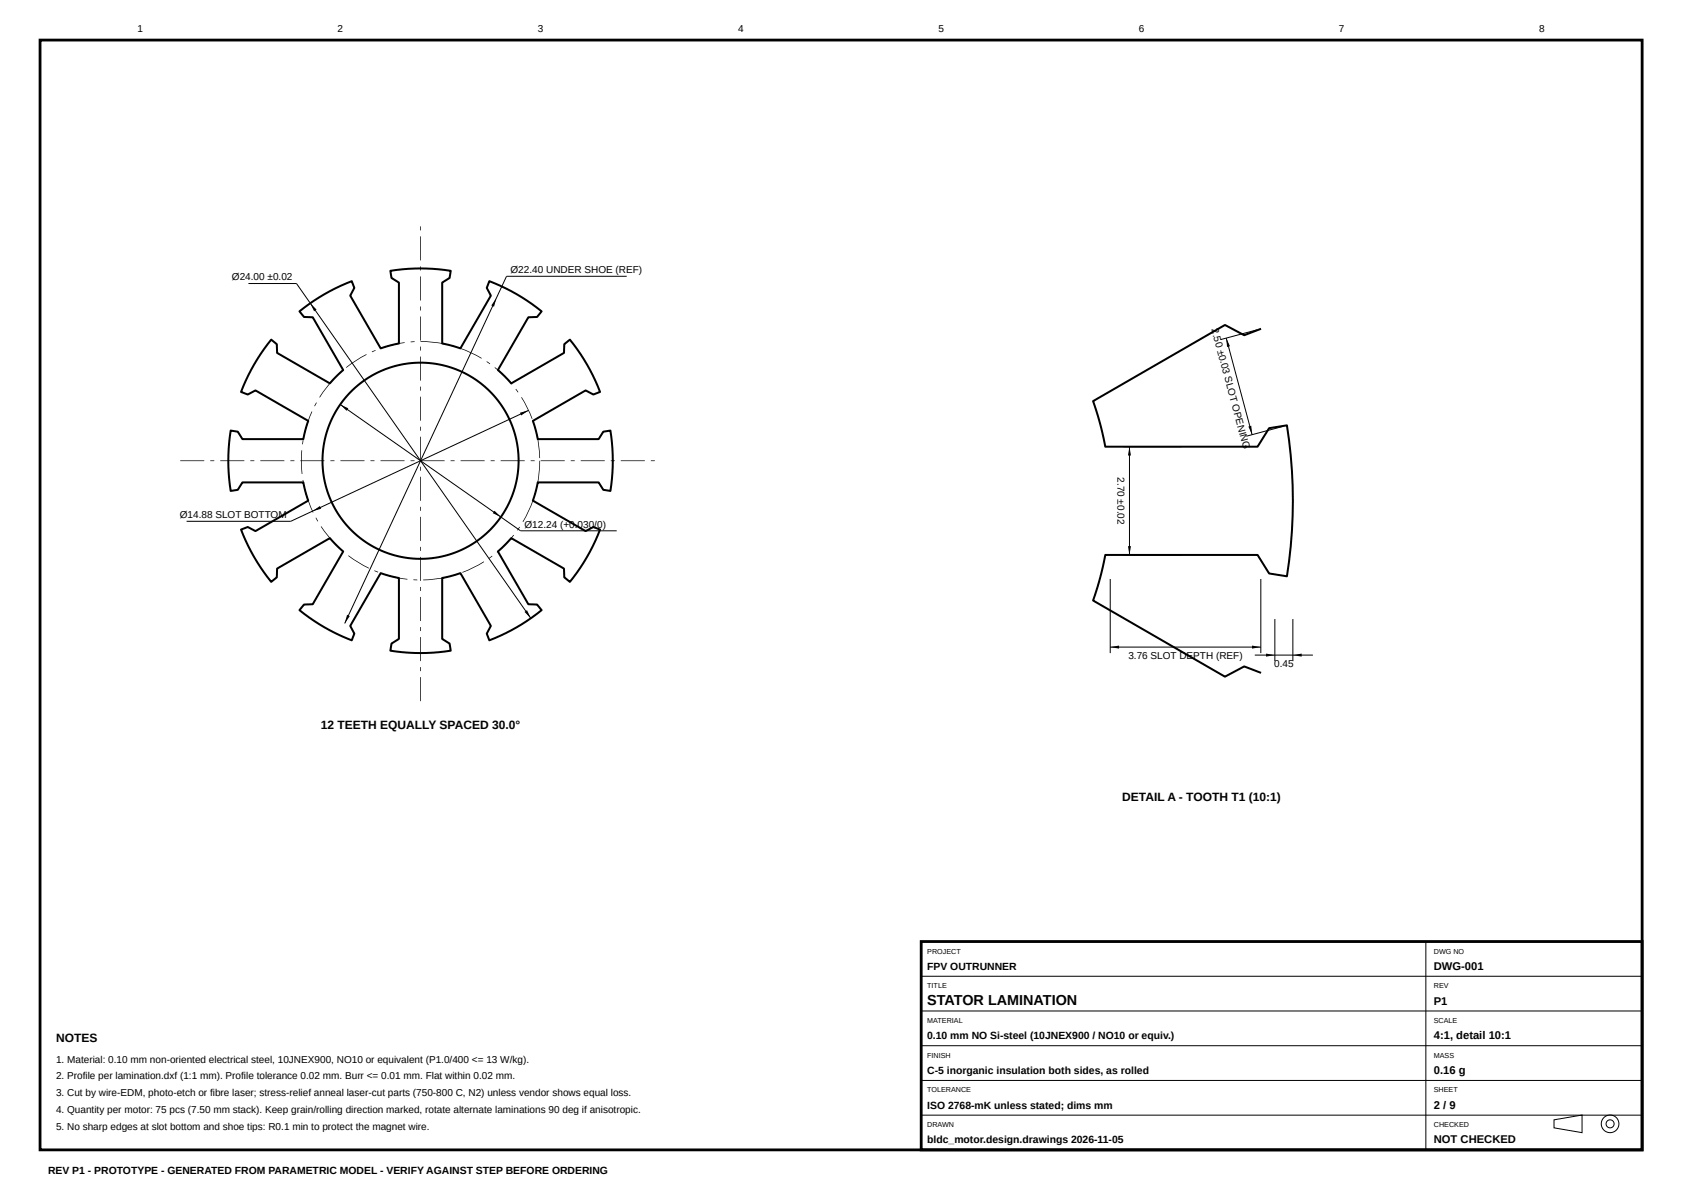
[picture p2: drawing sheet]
<svg xmlns="http://www.w3.org/2000/svg" width="420mm" height="297mm" viewBox="0 0 420 297" stroke-linecap="round" stroke-linejoin="round" font-family="sans-serif">
<defs><g id="words">
<text font-size="3.6" x="231.5" y="250.7">STATOR LAMINATION</text>
<g font-size="3">
<text x="80.1" y="182">12 TEETH EQUALLY SPACED 30.0°</text>
<text x="280.2" y="200">DETAIL A - TOOTH T1 (10:1)</text>
<text x="14" y="260">NOTES</text>
</g>
<g font-size="2.8">
<text x="358" y="242.1">DWG-001</text>
<text x="358" y="250.7">P1</text>
<text x="358" y="259.4">4:1, detail 10:1</text>
<text x="358" y="268.1">0.16 g</text>
<text x="358" y="276.7">2 / 9</text>
<text x="358" y="285.4">NOT CHECKED</text>
</g>
<g font-size="2.6">
<text x="231.5" y="242.1">FPV OUTRUNNER</text>
<text x="231.5" y="259.4">0.10 mm NO Si-steel (10JNEX900 / NO10 or equiv.)</text>
<text x="231.5" y="268.1">C-5 inorganic insulation both sides, as rolled</text>
<text x="231.5" y="276.7">ISO 2768-mK unless stated; dims mm</text>
<text x="231.5" y="285.4">bldc_motor.design.drawings 2026-11-05</text>
<text x="12" y="293">REV P1 - PROTOTYPE - GENERATED FROM PARAMETRIC MODEL - VERIFY AGAINST STEP BEFORE ORDERING</text>
</g>
<g font-size="2.5">
<text x="34.3" y="8">1</text>
<text x="84.3" y="8">2</text>
<text x="134.3" y="8">3</text>
<text x="184.3" y="8">4</text>
<text x="234.3" y="8">5</text>
<text x="284.3" y="8">6</text>
<text x="334.3" y="8">7</text>
<text x="384.3" y="8">8</text>
<text x="57.9" y="70">Ø24.00 ±0.02</text>
<text x="127.5" y="68.2">Ø22.40 UNDER SHOE (REF)</text>
<text x="302.5" y="82.2" transform="rotate(75 302.5 82.2)">2.50 ±0.03 SLOT OPENING</text>
<text x="279" y="119.1" transform="rotate(90 279 119.1)">2.70 ±0.02</text>
<text x="44.9" y="129.3">Ø14.88 SLOT BOTTOM</text>
<text x="131" y="131.7">Ø12.24 (+0.030/0)</text>
<text x="281.7" y="164.5">3.76 SLOT DEPTH (REF)</text>
<text x="318.1" y="166.5">0.45</text>
<text x="14" y="265.2">1. Material: 0.10 mm non-oriented electrical steel, 10JNEX900, NO10 or equivalent (P1.0/400 &lt;= 13 W/kg).</text>
<text x="14" y="269.4">2. Profile per lamination.dxf (1:1 mm). Profile tolerance 0.02 mm. Burr &lt;= 0.01 mm. Flat within 0.02 mm.</text>
<text x="14" y="273.6">3. Cut by wire-EDM, photo-etch or fibre laser; stress-relief anneal laser-cut parts (750-800 C, N2) unless vendor shows equal loss.</text>
<text x="14" y="277.8">4. Quantity per motor: 75 pcs (7.50 mm stack). Keep grain/rolling direction marked, rotate alternate laminations 90 deg if anisotropic.</text>
<text x="14" y="282">5. No sharp edges at slot bottom and shoe tips: R0.1 min to protect the magnet wire.</text>
</g>
<g font-size="1.8">
<text x="231.5" y="238">PROJECT</text>
<text x="358" y="238">DWG NO</text>
<text x="231.5" y="246.7">TITLE</text>
<text x="358" y="246.7">REV</text>
<text x="231.5" y="255.3">MATERIAL</text>
<text x="358" y="255.3">SCALE</text>
<text x="231.5" y="264">FINISH</text>
<text x="358" y="264">MASS</text>
<text x="231.5" y="272.7">TOLERANCE</text>
<text x="358" y="272.7">SHEET</text>
<text x="231.5" y="281.3">DRAWN</text>
<text x="358" y="281.3">CHECKED</text>
</g>
</g></defs>
<path d="M10 10h400v277h-400zM230 235h180v52h-180z" fill="none" stroke="#000" stroke-width=".7" stroke-linecap="butt"/>
<g fill="none" stroke="#000" stroke-width=".5">
<path d="M67.7 84.8l1.4 1.1 .1 2.2 13.2 7.6 3.3-3.3-7.6-13.2-2.2-.1-1.1-1.4a48 48 0 0 1 13-7.5l.7 1.7-1.1 1.9 7.6 13.2 4.6-1.3v-15.2l-1.9-1.1-.2-1.8a48 48 0 0 1 15 0l-.2 1.8-1.9 1.1v15.2l4.6 1.3 7.6-13.2-1.1-1.9 .7-1.7a48 48 0 0 1 13 7.5l-1.1 1.4-2.2 .1-7.6 13.2 3.3 3.3 13.2-7.6 .1-2.2 1.4-1.1a48 48 0 0 1 7.5 13l-1.7 .7-1.9-1.1-13.2 7.6 1.3 4.6h15.2l1.1-1.9 1.8-.2a48 48 0 0 1 0 15l-1.8-.2-1.1-1.9h-15.2l-1.3 4.6 13.2 7.6 1.9-1.1 1.7 .7a48 48 0 0 1-7.5 13l-1.4-1.1-.1-2.2-13.2-7.6-3.3 3.3 7.6 13.2 2.2 .1 1.1 1.4a48 48 0 0 1-13 7.5l-.7-1.7 1.1-1.9-7.6-13.2-4.6 1.3v15.2l1.9 1.1 .2 1.8a48 48 0 0 1-15 0l.2-1.8 1.9-1.1v-15.2l-4.6-1.3-7.6 13.2 1.1 1.9-.7 1.7a48 48 0 0 1-13-7.5l1.1-1.4 2.2-.1 7.6-13.2-3.3-3.3-13.2 7.6-.1 2.2-1.4 1.1a48 48 0 0 1-7.5-13l1.7-.7 1.9 1.1 13.2-7.6-1.3-4.6h-15.2l-1.1 1.9-1.8 .2a48 48 0 0 1 0-15l1.8 .2 1.1 1.9h15.2l1.3-4.6-13.2-7.6-1.9 1.1-1.7-.7a48 48 0 0 1 7.5-13zM314.9 82.1l-4.3 1.6-4.8-2.6-32.9 19 1.8 5.6 1.3 5.8h38l2.9-4.6 4.4-.7a120 120 0 0 1 0 37.6l-4.4-.7-2.9-4.6h-38l-1.3 5.8-1.8 5.6 32.9 19 4.8-2.6 4.3 1.6"/>
<circle cx="105" cy="115" r="24.5"/>
</g>
<g fill="#000">
<path d="M77.5 75.7l1.5 1.6-.6 .4zM123.9 74.4l-.6 2.1-.6-.3zM306.2 84.4l.9 2-.7 .2zM84.9 101l2.1 .9-.5 .6zM129.8 103l2.2-.6-1.9 1.3zM282 111.5l.4 2.2h-.8zM311.7 106.5l.7-.2 .2 2.2zM78 127.6l1.9-1.3 .3 .7zM123.5 127.5l1.6 1.5-2.1-.9zM281.6 136.3h.8l-.4 2.2zM86.7 153.4l.6 .4-1.2 1.8zM131 152.7l.6-.4 .9 2z"/>
<path d="M277.2 161.5l2.2-.4v.8zM312.6 161.1l2.2 .4-2.2 .4zM316.1 163.1l2.2 .4-2.2 .4zM322.8 163.5l2.2-.4v.8z"/>
<path d="M45 114.9h6v.2h-6zM52.5 114.9h1v.2h-1zM55 114.9h6v.2h-6zM62.5 114.9h1v.2h-1zM65 114.9h6v.2h-6zM72.5 114.9h1v.2h-1zM75 114.9h6v.2h-6zM82.5 114.9h1v.2h-1zM85 114.9h6v.2h-6zM92.5 114.9h1v.2h-1zM95 114.9h6v.2h-6zM102.5 114.9h1v.2h-1zM105 114.9h6v.2h-6zM112.5 114.9h1v.2h-1zM115 114.9h6v.2h-6zM122.5 114.9h1v.2h-1zM125 114.9h6v.2h-6zM132.5 114.9h1v.2h-1zM135 114.9h6v.2h-6zM142.5 114.9h1v.2h-1zM145 114.9h6v.2h-6zM152.5 114.9h1v.2h-1zM155 114.9h6v.2h-6zM162.5 114.9h1v.2h-1z"/>
<path d="M133.7 122.4h.2l-.3 1-.1-.1zM133 124.8h.2l-.8 2.1-1.8 3.4-.1-.1 1.4-2.6zM129.7 131.5l.1 .1-.5 .8-.2-.1zM128.2 133.5l.1 .1-1.4 1.7-2.8 2.6-.1-.1 2.2-2.1zM122 139.3l.8-.6 .1 .2-.8 .5zM115.4 142.8l2.8-1.2 2.6-1.5 .1 .2-3.3 1.8-2.1 .8zM113 143.6l1-.3v.1l-.9 .3zM105.6 144.7l3-.3 3-.5v.2l-3.7 .6-2.2 .1zM103.2 144.6l1 .1v.1h-1zM95.9 143.2l2.9 .8 2.9 .5v.2l-3.7-.7-2.2-.6zM93.5 142.4l.9 .3v.2l-1-.4zM87 138.6l2.5 1.7 2.7 1.4-.1 .2-3.3-1.8-1.9-1.3zM85.1 137l.8 .7-.1 .1-.8-.6zM80.1 131.4l.1-.1 1.8 2.5 2 2.2-.1 .1-2-2.2zM78.8 129.3l.1-.1 .5 .9-.1 .1zM76 122.3l.2-.1 .9 2.9 1.2 2.8h-.2l-1.2-2.7zM75.5 119.8h.2l.2 1h-.2zM75.3 112.4h.1l-.1 3.1 .2 2.8h-.2l-.1-2.7zM75.6 109.9h.2l-.2 1h-.2zM77.8 102.7l.2 .1-1.1 2.7-.8 2.9h-.2l.8-2.9zM78.9 100.4l.2 .1-.5 .9-.1-.1zM83.4 94.4l.1 .1-1.9 2.3-1.7 2.4-.2-.1 1.7-2.4zM84.5 93.3l.7-.7 .1 .2-.7 .6zM86.4 91.7l2.4-1.8 2.7-1.5v.2l-2.6 1.5-2.4 1.7zM92.8 87.8l.9-.4 .1 .1-.9 .4zM95.2 86.8l2.8-.8 3-.6v.2l-2.9 .5-2.9 .9zM102.5 85.3l1-.1v.2h-1zM105 85.1l3 .2 3 .5-.1 .1-2.9-.4-3-.2zM112.4 86.1l1 .2-.1 .2-.9-.2zM114.8 86.8l2.8 1.1 2.7 1.5-.1 .1-2.7-1.4-2.7-1.1zM121.6 90.2l.8 .5-.1 .2-.8-.6zM123.6 91.6l2.3 2 2 2.3-.1 .1-2.1-2.2-2.2-2zM128.7 97.2l.1-.2 .6 .9-.1 .1zM130.1 99.2l.2-.1 1.1 2 1.5 3.4-.1 .1-1.2-2.8zM133.3 106h.1l.3 .9-.1 .1zM133.9 108.4h.2l.4 2.2 .3 3.7h-.1l-.3-2.9zM134.7 115h.1v2.3l-.6 3.7-.1-.1 .4-2.9z"/>
<path d="M104.9 169h.2v6h-.2zM104.9 166.5h.2v1h-.2zM104.9 159h.2v6h-.2zM104.9 156.5h.2v1h-.2zM104.9 149h.2v6h-.2zM104.9 146.5h.2v1h-.2zM104.9 139h.2v6h-.2zM104.9 136.5h.2v1h-.2zM104.9 129h.2v6h-.2zM104.9 126.5h.2v1h-.2zM104.9 119h.2v6h-.2zM104.9 116.5h.2v1h-.2zM104.9 109h.2v6h-.2zM104.9 106.5h.2v1h-.2zM104.9 99h.2v6h-.2zM104.9 96.5h.2v1h-.2zM104.9 89h.2v6h-.2zM104.9 86.5h.2v1h-.2zM104.9 79h.2v6h-.2zM104.9 76.5h.2v1h-.2zM104.9 69h.2v6h-.2zM104.9 66.5h.2v1h-.2zM104.9 59h.2v6h-.2zM104.9 56.5h.2v1h-.2z"/>
</g>
<g fill="none" stroke="#000" stroke-width=".25">
<path d="M62 70.8h12l58.5 83.5M156.5 69h-30l-40.4 86.6M306.2 84.4l6.4 24.1M313.9 82.3l-9.2 2.5M84.9 101l45.1 31.5h24M132 102.4l-59.4 27.7h-26M280.5 111.5h14.5M282 111.5v27M320.3 106.4l-9.1 2.5M280.5 138.5h14.5M277.2 144.5v18.5M314.8 144.5v18.5"/>
<path d="M318.3 154.5v10.5M322.8 154.5v10.5M277.2 161.5h37.6M313.3 163.5h14.5M356 235v52M230 243.7h180M230 252.3h180M230 261h180M230 269.7h180M230 278.3h180M388 279.5l7-1.2v4.4l-7-1.2z"/>
<circle cx="402" cy="280.5" r="1"/>
<circle cx="402" cy="280.5" r="2.2"/>
</g>
<use href="#words"/>
</svg>
